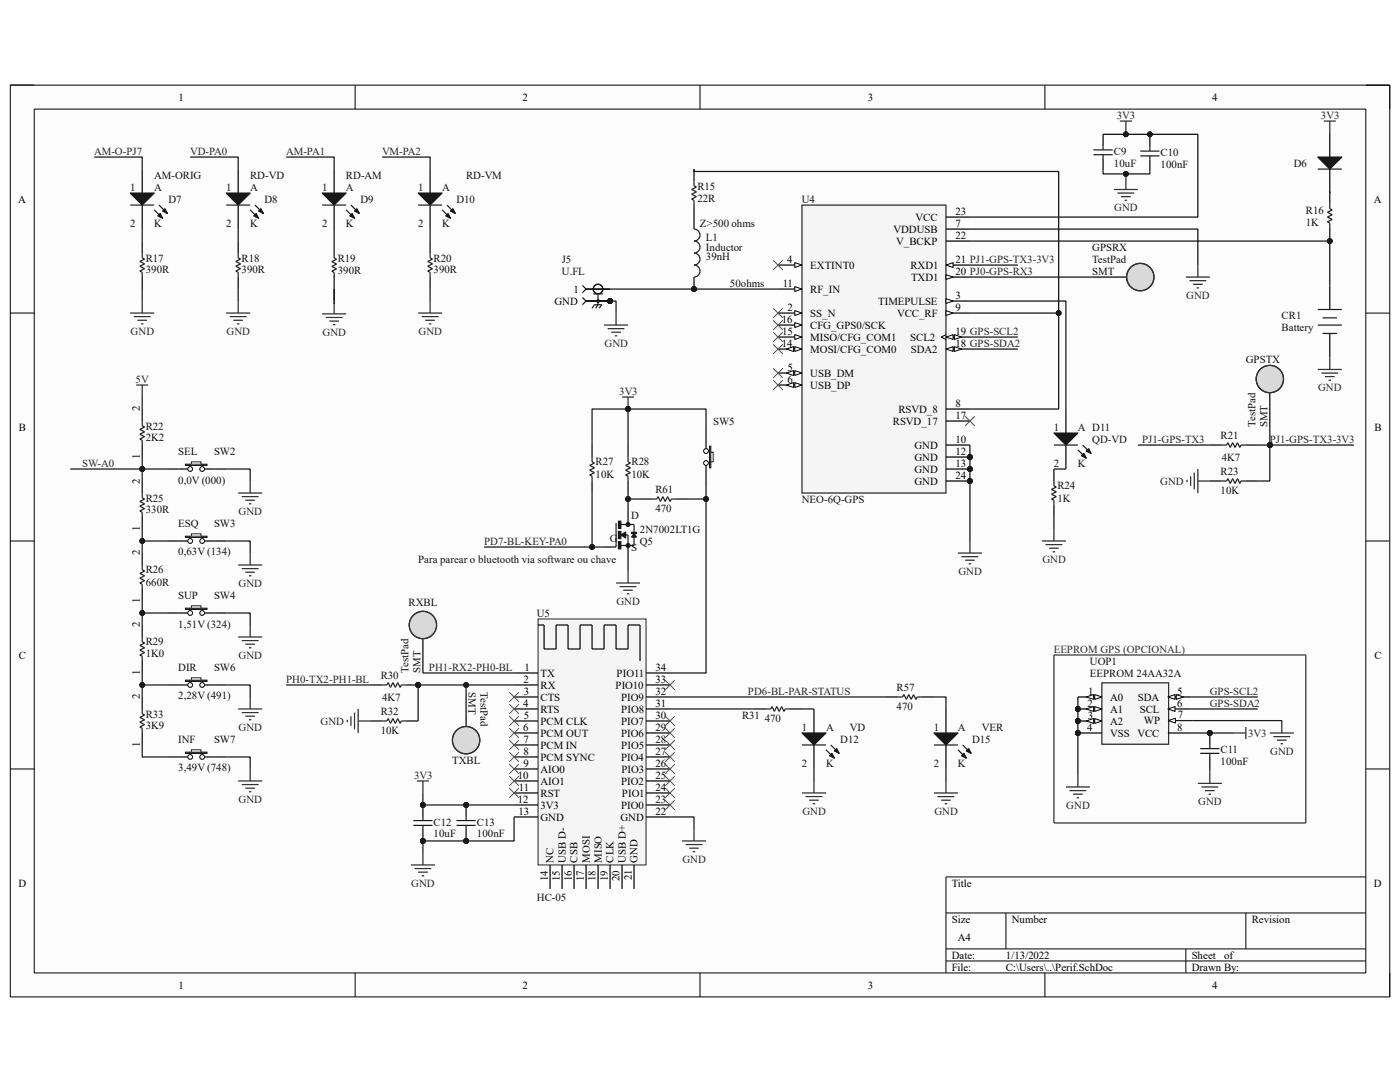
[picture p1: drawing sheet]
<svg xmlns="http://www.w3.org/2000/svg" width="279mm" height="216mm" viewBox="0 0 279 216" stroke-linecap="round" stroke-linejoin="round" font-family="sans-serif">
<defs><g id="words">
<g font-size="2.2">
<text x="35.6" y="20.1">1</text>
<text x="104.3" y="20.1">2</text>
<text x="173.2" y="20.1">3</text>
<text x="241.9" y="20.1">4</text>
<text x="3.6" y="40.5">A</text>
<text x="274.2" y="40.5">A</text>
<text x="178.3" y="46.4">VDDUSB</text>
<text x="182.7" y="44.1">VCC</text>
<text x="190.7" y="42.8">23</text>
<text x="190.7" y="45.3">7</text>
<text x="190.7" y="47.6">22</text>
<text x="157.1" y="52.4">4</text>
<text x="161.7" y="53.6">EXTINT0</text>
<text x="178.9" y="48.9">V_BCKP</text>
<text x="181.7" y="53.6">RXD1</text>
<text x="190.7" y="52.4">21 PJ1-GPS-TX3-3V3</text>
<text x="114.5" y="58.4">1</text>
<text x="156.2" y="57.2">11</text>
<text x="161.7" y="58.4">RF_IN</text>
<text x="181.8" y="56">TXD1</text>
<text x="190.7" y="59.6">3</text>
<text x="190.7" y="54.8">20 PJ0-GPS-RX3</text>
<text x="110.7" y="60.8">GND</text>
<text x="156" y="64.4">16</text>
<text x="157.1" y="62">2</text>
<text x="161.7" y="63.2">SS_N</text>
<text x="161.7" y="65.6">CFG_GPS0/SCK</text>
<text x="175.3" y="60.8">TIMEPULSE</text>
<text x="179" y="63.2">VCC_RF</text>
<text x="190.7" y="62">9</text>
<text x="156" y="69.2">14</text>
<text x="156.1" y="66.8">15</text>
<text x="161.7" y="68">MISO/CFG_COM1</text>
<text x="161.7" y="70.4">MOSI/CFG_COM0</text>
<text x="181.7" y="68">SCL2</text>
<text x="181.8" y="70.4">SDA2</text>
<text x="190.7" y="69.2">18 GPS-SDA2</text>
<text x="190.7" y="66.8">19 GPS-SCL2</text>
<text x="157.1" y="76.4">6</text>
<text x="157.2" y="74">5</text>
<text x="161.7" y="75.2">USB_DM</text>
<text x="161.7" y="77.6">USB_DP</text>
<text x="27.9" y="82.1" transform="rotate(-90 27.9 82.1)">2</text>
<text x="179.3" y="82.3">RSVD_8</text>
<text x="190.7" y="83.6">17</text>
<text x="190.7" y="81.2">8</text>
<text x="3.8" y="85.9">B</text>
<text x="178.2" y="84.8">RSVD_17</text>
<text x="182.5" y="89.5">GND</text>
<text x="190.7" y="88.3">10</text>
<text x="274.3" y="85.9">B</text>
<text x="27.9" y="91.5" transform="rotate(-90 27.9 91.5)">1</text>
<text x="182.5" y="91.9">GND</text>
<text x="182.5" y="94.3">GND</text>
<text x="190.7" y="90.7">12</text>
<text x="190.7" y="93.1">13</text>
<text x="190.7" y="95.5">24</text>
<text x="27.9" y="96.5" transform="rotate(-90 27.9 96.5)">2</text>
<text x="182.5" y="96.7">GND</text>
<text x="27.9" y="105.9" transform="rotate(-90 27.9 105.9)">1</text>
<text x="27.9" y="110.8" transform="rotate(-90 27.9 110.8)">2</text>
<text x="27.9" y="125.2" transform="rotate(-90 27.9 125.2)">2</text>
<text x="27.9" y="120.3" transform="rotate(-90 27.9 120.3)">1</text>
<text x="3.7" y="131.4">C</text>
<text x="274.3" y="131.4">C</text>
<text x="27.9" y="134.6" transform="rotate(-90 27.9 134.6)">1</text>
<text x="104.5" y="136.2">2</text>
<text x="104.6" y="133.8">1</text>
<text x="107.9" y="135">TX</text>
<text x="107.9" y="137.4">RX</text>
<text x="122.9" y="137.4">PIO10</text>
<text x="123.1" y="135">PIO11</text>
<text x="130.8" y="133.8">34</text>
<text x="130.8" y="136.2">33</text>
<text x="27.9" y="139.5" transform="rotate(-90 27.9 139.5)">2</text>
<text x="104.4" y="141">4</text>
<text x="104.5" y="143.4">5</text>
<text x="104.6" y="138.6">3</text>
<text x="107.9" y="139.8">CTS</text>
<text x="107.9" y="142.2">RTS</text>
<text x="124" y="139.8">PIO9</text>
<text x="124" y="142.2">PIO8</text>
<text x="130.8" y="141">31</text>
<text x="130.8" y="138.6">32</text>
<text x="130.8" y="143.4">30</text>
<text x="217" y="141">2</text>
<text x="217.1" y="143.4">3</text>
<text x="217.2" y="138.6">1</text>
<text x="221.6" y="142.2">A1</text>
<text x="221.6" y="139.8">A0</text>
<text x="227.1" y="139.8">SDA</text>
<text x="227.5" y="142.2">SCL</text>
<text x="235" y="141">6</text>
<text x="235" y="138.6">5</text>
<text x="235" y="143.3">7</text>
<text x="27.9" y="149" transform="rotate(-90 27.9 149)">1</text>
<text x="104.4" y="145.8">6</text>
<text x="104.5" y="148.2">7</text>
<text x="107.9" y="144.6">PCM CLK</text>
<text x="107.9" y="147">PCM OUT</text>
<text x="107.9" y="149.4">PCM IN</text>
<text x="124" y="144.6">PIO7</text>
<text x="124" y="147">PIO6</text>
<text x="124" y="149.4">PIO5</text>
<text x="130.8" y="148.2">28</text>
<text x="130.8" y="145.8">29</text>
<text x="217" y="145.8">4</text>
<text x="221.6" y="144.6">A2</text>
<text x="221.6" y="147">VSS VCC</text>
<text x="228.3" y="144.5">WP</text>
<text x="234.9" y="145.8">8</text>
<text x="103.4" y="155.4">10</text>
<text x="104.5" y="150.6">8</text>
<text x="104.5" y="153">9</text>
<text x="107.9" y="151.8">PCM SYNC</text>
<text x="107.9" y="154.2">AIO0</text>
<text x="124" y="151.8">PIO4</text>
<text x="124" y="154.2">PIO3</text>
<text x="130.8" y="150.6">27</text>
<text x="130.8" y="155.4">25</text>
<text x="130.8" y="153">26</text>
<text x="103.4" y="160.1">12</text>
<text x="103.5" y="157.8">11</text>
<text x="107.9" y="156.5">AIO1</text>
<text x="107.9" y="161.4">3V3</text>
<text x="107.9" y="159">RST</text>
<text x="124" y="156.5">PIO2</text>
<text x="124" y="161.4">PIO0</text>
<text x="124.1" y="159">PIO1</text>
<text x="130.8" y="160.1">23</text>
<text x="130.8" y="157.8">24</text>
<text x="103.5" y="162.6">13</text>
<text x="107.9" y="163.7">GND</text>
<text x="123.8" y="163.7">GND</text>
<text x="130.8" y="162.6">22</text>
<text x="110.5" y="172.1" transform="rotate(-90 110.5 172.1)">NC</text>
<text x="112.9" y="172.1" transform="rotate(-90 112.9 172.1)">USB D-</text>
<text x="115.3" y="172.1" transform="rotate(-90 115.3 172.1)">CSB</text>
<text x="117.7" y="172.1" transform="rotate(-90 117.7 172.1)">MOSI</text>
<text x="120.1" y="172.1" transform="rotate(-90 120.1 172.1)">MISO</text>
<text x="122.5" y="172.1" transform="rotate(-90 122.5 172.1)">CLK</text>
<text x="124.9" y="172.1" transform="rotate(-90 124.9 172.1)">USB D+</text>
<text x="127.3" y="172.1" transform="rotate(-90 127.3 172.1)">GND</text>
<text x="3.7" y="176.9">D</text>
<text x="109.3" y="175.9" transform="rotate(-90 109.3 175.9)">14</text>
<text x="111.7" y="175.8" transform="rotate(-90 111.7 175.8)">15</text>
<text x="114.1" y="175.9" transform="rotate(-90 114.1 175.9)">16</text>
<text x="116.5" y="175.9" transform="rotate(-90 116.5 175.9)">17</text>
<text x="118.9" y="175.8" transform="rotate(-90 118.9 175.8)">18</text>
<text x="121.3" y="175.9" transform="rotate(-90 121.3 175.9)">19</text>
<text x="123.7" y="175.9" transform="rotate(-90 123.7 175.9)">20</text>
<text x="126.1" y="175.7" transform="rotate(-90 126.1 175.7)">21</text>
<text x="189.9" y="176.9">Title</text>
<text x="274.2" y="176.9">D</text>
<text x="189.9" y="184.1">Size</text>
<text x="201.9" y="184.1">Number</text>
<text x="249.8" y="184.1">Revision</text>
<text x="189.9" y="191.3">Date:</text>
<text x="191.2" y="187.7">A4</text>
<text x="200.7" y="191.3">1/13/2022</text>
<text x="237.8" y="191.3">Sheet</text>
<text x="244.3" y="191.3">of</text>
<text x="35.6" y="197.3">1</text>
<text x="104.3" y="197.3">2</text>
<text x="173.2" y="197.3">3</text>
<text x="189.9" y="193.7">File:</text>
<text x="200.7" y="193.7">C:\Users\..\Perif.SchDoc</text>
<text x="237.8" y="193.7">Drawn By:</text>
<text x="241.9" y="197.3">4</text>
</g>
<g font-size="2.2" fill="#262626">
<text x="222.9" y="23.7">3V3</text>
<text x="263.6" y="23.7">3V3</text>
<text x="18.8" y="30.9">AM-O-PJ7</text>
<text x="37.9" y="30.9">VD-PA0</text>
<text x="57.1" y="30.9">AM-PA1</text>
<text x="76.2" y="30.9">VM-PA2</text>
<text x="222.4" y="42.1">GND</text>
<text x="236.7" y="59.6">GND</text>
<text x="26.1" y="66.8">GND</text>
<text x="45.2" y="66.8">GND</text>
<text x="64.4" y="66.9">GND</text>
<text x="83.5" y="66.8">GND</text>
<text x="120.6" y="69.2">GND</text>
<text x="27.1" y="76.4">5V</text>
<text x="123.6" y="78.8">3V3</text>
<text x="263.1" y="78.1">GND</text>
<text x="227.9" y="88.3">PJ1-GPS-TX3</text>
<text x="253.4" y="88.3">PJ1-GPS-TX3-3V3</text>
<text x="16.4" y="93.1">SW-A0</text>
<text x="231.6" y="96.7">GND</text>
<text x="47.6" y="102.7">GND</text>
<text x="96.6" y="108.7">PD7-BL-KEY-PA0</text>
<text x="208" y="112.3">GND</text>
<text x="47.6" y="117.1">GND</text>
<text x="191.3" y="114.7">GND</text>
<text x="123" y="120.6">GND</text>
<text x="47.6" y="131.4">GND</text>
<text x="57.1" y="136.2">PH0-TX2-PH1-BL</text>
<text x="85.6" y="133.8">PH1-RX2-PH0-BL</text>
<text x="149.3" y="138.6">PD6-BL-PAR-STATUS</text>
<text x="241.4" y="138.6">GPS-SCL2</text>
<text x="241.4" y="141">GPS-SDA2</text>
<text x="47.6" y="145.8">GND</text>
<text x="64" y="144.6">GND</text>
<text x="249.1" y="147">3V3</text>
<text x="82.6" y="155.4">3V3</text>
<text x="253.5" y="150.6">GND</text>
<text x="47.6" y="160.1">GND</text>
<text x="212.8" y="161.4">GND</text>
<text x="239.1" y="160.7">GND</text>
<text x="160.1" y="162.6">GND</text>
<text x="186.5" y="162.6">GND</text>
<text x="136.2" y="172.1">GND</text>
<text x="82.1" y="176.9">GND</text>
</g>
<g font-size="2.2" fill="#0e0e0e">
<text x="30.8" y="35.7">AM-ORIG</text>
<text x="49.9" y="35.7">RD-VD</text>
<text x="69" y="35.7">RD-AM</text>
<text x="93" y="35.7">RD-VM</text>
<text x="222.3" y="30.9">C9</text>
<text x="222.3" y="33.3">10uF</text>
<text x="231.6" y="31.1">C10</text>
<text x="231.6" y="33.5">100nF</text>
<text x="258.2" y="33.3">D6</text>
<text x="26" y="38.1">1</text>
<text x="30.8" y="38.1">A</text>
<text x="33.6" y="40.5">D7</text>
<text x="45.1" y="38.1">1</text>
<text x="49.9" y="38.1">A</text>
<text x="52.8" y="40.5">D8</text>
<text x="64.3" y="38.1">1</text>
<text x="69" y="38.1">A</text>
<text x="71.9" y="40.5">D9</text>
<text x="83.4" y="38.1">1</text>
<text x="88.2" y="38.1">A</text>
<text x="91.1" y="40.5">D10</text>
<text x="139.2" y="37.8">R15</text>
<text x="139.2" y="40.2">22R</text>
<text x="160" y="40.5">U4</text>
<text x="26" y="45.3">2</text>
<text x="30.8" y="45.3">K</text>
<text x="45.1" y="45.3">2</text>
<text x="49.9" y="45.3">K</text>
<text x="64.3" y="45.3">2</text>
<text x="69" y="45.3">K</text>
<text x="83.4" y="45.3">2</text>
<text x="88.2" y="45.3">K</text>
<text x="139.7" y="45.3">Z&gt;500 ohms</text>
<text x="260.6" y="42.6">R16</text>
<text x="260.6" y="45">1K</text>
<text x="29.1" y="52.2">R17</text>
<text x="48.2" y="52.2">R18</text>
<text x="67.4" y="52.2">R19</text>
<text x="86.5" y="52.2">R20</text>
<text x="112.1" y="52.4">J5</text>
<text x="140.9" y="51.9">39nH</text>
<text x="140.9" y="48.1">L1</text>
<text x="140.9" y="50">Inductor</text>
<text x="218" y="52.4">TestPad</text>
<text x="218" y="50">GPSRX</text>
<text x="29.1" y="54.6">390R</text>
<text x="48.2" y="54.6">390R</text>
<text x="67.4" y="54.6">390R</text>
<text x="86.5" y="54.6">390R</text>
<text x="112.1" y="54.8">U.FL</text>
<text x="145.7" y="57.2">50ohms</text>
<text x="218" y="54.8">SMT</text>
<text x="255.8" y="63.7">CR1</text>
<text x="255.8" y="66.1">Battery</text>
<text x="248.6" y="72.4">GPSTX</text>
<text x="29.1" y="85.7">R22</text>
<text x="29.1" y="88.1">2K2</text>
<text x="142.3" y="84.8">SW5</text>
<text x="210.3" y="85.9">1</text>
<text x="215.1" y="85.9">A D11</text>
<text x="218" y="88.3">QD-VD</text>
<text x="243.6" y="87.6">R21</text>
<text x="250.6" y="85.2" transform="rotate(-90 250.6 85.2)">TestPad</text>
<text x="252.9" y="85.2" transform="rotate(-90 252.9 85.2)">SMT</text>
<text x="35.6" y="90.7">SEL</text>
<text x="42.7" y="90.7">SW2</text>
<text x="118.9" y="92.9">R27</text>
<text x="118.9" y="95.3">10K</text>
<text x="126" y="92.9">R28</text>
<text x="126" y="95.3">10K</text>
<text x="210.3" y="93.1">2</text>
<text x="215.1" y="93.1">K</text>
<text x="243.6" y="94.8">R23</text>
<text x="243.8" y="91.9">4K7</text>
<text x="29.1" y="100.1">R25</text>
<text x="35.6" y="96.5">0,0V (000)</text>
<text x="130.8" y="98.4">R61</text>
<text x="160" y="100.3">NEO-6Q-GPS</text>
<text x="211" y="97.7">R24</text>
<text x="211" y="100.1">1K</text>
<text x="243.6" y="98.6">10K</text>
<text x="29.1" y="102.4">330R</text>
<text x="35.6" y="105.1">ESQ</text>
<text x="42.7" y="105.1">SW3</text>
<text x="125.9" y="103.6">D</text>
<text x="127.7" y="106.3">2N7002LT1G</text>
<text x="130.8" y="102.2">470</text>
<text x="35.6" y="110.8">0,63V (134)</text>
<text x="83.4" y="112.3">Para parear o bluetooth via software ou chave</text>
<text x="121.7" y="108.1">G</text>
<text x="125.9" y="109.9">S</text>
<text x="127.7" y="108.7">Q5</text>
<text x="29.1" y="114.4">R26</text>
<text x="29.1" y="116.8">660R</text>
<text x="35.6" y="119.5">SUP</text>
<text x="42.7" y="119.5">SW4</text>
<text x="35.6" y="125.2">1,51V (324)</text>
<text x="81.5" y="120.9">RXBL</text>
<text x="107.1" y="123.1">U5</text>
<text x="29.1" y="128.8">R29</text>
<text x="29.1" y="131.2">1K0</text>
<text x="35.6" y="133.8">DIR</text>
<text x="42.7" y="133.8">SW6</text>
<text x="76" y="135.5">R30</text>
<text x="81.5" y="134.3" transform="rotate(-90 81.5 134.3)">TestPad</text>
<text x="83.9" y="134.3" transform="rotate(-90 83.9 134.3)">SMT</text>
<text x="178.9" y="137.9">R57</text>
<text x="217.5" y="135">EEPROM 24AA32A</text>
<text x="217.5" y="132.6">UOP1</text>
<text x="29.1" y="143.2">R33</text>
<text x="35.6" y="139.6">2,28V (491)</text>
<text x="76" y="142.7">R32</text>
<text x="76.2" y="139.8">4K7</text>
<text x="93.5" y="138.1" transform="rotate(90 93.5 138.1)">SMT</text>
<text x="95.9" y="138.1" transform="rotate(90 95.9 138.1)">TestPad</text>
<text x="148.1" y="143.4">R31</text>
<text x="178.9" y="141.7">470</text>
<text x="29.1" y="145.5">3K9</text>
<text x="35.6" y="148.2">INF</text>
<text x="42.7" y="148.2">SW7</text>
<text x="76" y="146.5">10K</text>
<text x="152.6" y="144.1">470</text>
<text x="160" y="145.8">1</text>
<text x="164.8" y="145.8">A</text>
<text x="167.7" y="148.2">D12</text>
<text x="169.6" y="145.8">VD</text>
<text x="186.4" y="145.8">1</text>
<text x="191.2" y="145.8">A</text>
<text x="194" y="148.2">D15</text>
<text x="196" y="145.8">VER</text>
<text x="35.6" y="153.9">3,49V (748)</text>
<text x="90.3" y="152.4">TXBL</text>
<text x="160" y="153">2</text>
<text x="164.8" y="153">K</text>
<text x="186.4" y="153">2</text>
<text x="191.2" y="153">K</text>
<text x="243.6" y="150.3">C11</text>
<text x="243.6" y="152.7">100nF</text>
<text x="86.5" y="164.7">C12</text>
<text x="86.5" y="167.1">10uF</text>
<text x="95.2" y="164.7">C13</text>
<text x="95.2" y="167.1">100nF</text>
<text x="107.1" y="179.8">HC-05</text>
</g>
<text font-size="2.2" fill="#2e2e2e" x="210.3" y="130.2">EEPROM GPS (OPCIONAL)</text>
</g></defs>
<path d="M2.1 17h275.3v181.9h-275.3z" fill-rule="evenodd" fill="#fcfcfc"/>
<path d="M2.1 17h275.3v181.9h-275.3z" fill="none" stroke="#000" stroke-width=".2"/>
<path d="M7.1 21.8h265.7v172.3h-265.7z" fill-rule="evenodd" fill="#fcfcfc"/>
<g fill="none" stroke="#000" stroke-width=".2">
<path d="M2 17h4.8M70.9 17v4.8M139.7 17v4.8M208.5 17v4.8M272.6 17h4.8v4.8M6.8 21.8h265.8v172.3h-265.8zM2 62.5h4.8M272.6 62.5h4.8M2 107.9h4.8M272.6 107.9h4.8M2 153.4h4.8M272.6 153.4h4.8"/>
<path d="M272.6 175h-83.8v19.1M70.9 194.1v4.8M139.7 194.1v4.8M188.8 182.2h83.8M188.8 189.3h83.8M188.8 191.7h83.8M200.8 182.2v7.1M208.5 194.1v4.8M236.7 189.3v4.8M248.6 182.2v7.1M277.4 194.1v4.8"/>
</g>
<path d="M28.4 48.1v2.4M28.4 55.3v2.4M47.5 48.1v2.4M47.5 55.3v2.4M66.7 57.7v2.4M85.8 48.1v2.4M85.8 55.3v2.4" fill="none" stroke="#000" stroke-width=".24"/>
<path d="M28.4 50.5v1l.5 .2-1 .5 1 .4-1 .5 1 .5-1 .5 .5 .2v1M47.5 50.5v1l.5 .2-.9 .5 .9 .4-.9 .5 .9 .5-.9 .5 .4 .2v1M66.7 51.5l.5 .2-1 .5 1 .5-1 .5 1 .4-1 .5 .5 .3v.9M85.8 50.5v1l.5 .2-.9 .5 .9 .4-.9 .5 .9 .5-.9 .5 .4 .2v1" fill="none" stroke="#1c1c1c" stroke-width=".24"/>
<g fill="none" stroke="#262626" stroke-width=".24">
<path d="M26 62.5h4.8M26.7 63.2h3.4M27.4 63.9h1.9M28.1 64.6h.5M28.4 60.1v2.4M45.1 62.5h4.8M45.9 63.2h3.3M46.6 63.9h1.9M47.3 64.6h.5M47.5 60.1v2.4M64.3 62.6h4.8M65 63.4h3.4"/>
<path d="M65.7 64.1h1.9M66.4 64.8h.5M66.7 60.2v2.4M83.4 62.5h4.8M84.2 63.2h3.3M84.9 63.9h1.9M85.6 64.6h.5M85.8 60.1v2.4"/>
</g>
<circle cx="38" cy="93.6" r=".48" fill="#fefefe"/>
<g fill="none" stroke="#000" stroke-width=".2">
<path d="M37 92.6h4.3v.3h-4.3z"/>
<circle cx="38" cy="93.6" r=".48"/>
</g>
<path d="M37 92.7h4.3" fill="none" stroke="#fefefe" stroke-width=".24"/>
<circle cx="40.3" cy="93.6" r=".48" fill="#fefefe"/>
<circle cx="40.3" cy="93.6" r=".48" fill="none" stroke="#000" stroke-width=".2"/>
<path d="M38.2 92.2h1.9v.4h-1.9z" fill-rule="evenodd" fill="#fefefe"/>
<path d="M38.2 92.2h1.9v.4h-1.9z" fill="none" stroke="#262626" stroke-width=".2"/>
<path d="M28.4 81.6v2.4M28.4 88.8v2.4M28.4 96v2.4M33.2 93.6h4.3M40.8 93.6h4.3M28.4 103.2v2.4M28.4 110.3v2.4M28.4 117.5v2.4M28.4 124.7v2.4M28.4 131.9v2.4M28.4 139.1v2.4M28.4 146.3v2.3" fill="none" stroke="#000" stroke-width=".24"/>
<path d="M28.4 84v1l.5 .2-1 .5 1 .5-1 .4 1 .5-1 .5 .5 .2v1M28.4 98.4v.9l.5 .3-1 .5 1 .4-1 .5 1 .5-1 .5 .5 .2v1M28.4 112.7v1l.5 .2-1 .5 1 .5-1 .5 1 .5-1 .4 .5 .3v.9M28.4 127.1v1l.5 .2-1 .5 1 .5-1 .4 1 .5-1 .5 .5 .2v1M28.4 141.5v.9l.5 .3-1 .4 1 .5-1 .5 1 .5-1 .5 .5 .2v1" fill="none" stroke="#1c1c1c" stroke-width=".24"/>
<circle cx="38" cy="108" r=".48" fill="#fefefe"/>
<g fill="none" stroke="#000" stroke-width=".2">
<path d="M37 107h4.3v.2h-4.3z"/>
<circle cx="38" cy="108" r=".48"/>
</g>
<path d="M37 107.1h4.3" fill="none" stroke="#fefefe" stroke-width=".24"/>
<circle cx="40.4" cy="108" r=".48" fill="#fefefe"/>
<circle cx="40.4" cy="108" r=".48" fill="none" stroke="#000" stroke-width=".2"/>
<path d="M38.2 106.5h1.9v.5h-1.9z" fill-rule="evenodd" fill="#fefefe"/>
<path d="M38.2 106.5h1.9v.5h-1.9z" fill="none" stroke="#262626" stroke-width=".2"/>
<path d="M33.2 107.9h4.3M40.8 107.9h4.3" fill="none" stroke="#000" stroke-width=".24"/>
<circle cx="38" cy="122.3" r=".48" fill="#fefefe"/>
<g fill="none" stroke="#000" stroke-width=".2">
<path d="M37 121.4h4.3v.2h-4.3z"/>
<circle cx="38" cy="122.3" r=".48"/>
</g>
<path d="M37 121.5h4.3" fill="none" stroke="#fefefe" stroke-width=".24"/>
<circle cx="40.4" cy="122.3" r=".48" fill="#fefefe"/>
<circle cx="40.4" cy="122.3" r=".48" fill="none" stroke="#000" stroke-width=".2"/>
<path d="M38.2 120.9h1.9v.5h-1.9z" fill-rule="evenodd" fill="#fefefe"/>
<path d="M38.2 120.9h1.9v.5h-1.9z" fill="none" stroke="#262626" stroke-width=".2"/>
<path d="M33.2 122.3h4.3M40.8 122.3h4.3" fill="none" stroke="#000" stroke-width=".24"/>
<circle cx="38" cy="136.7" r=".48" fill="#fefefe"/>
<g fill="none" stroke="#000" stroke-width=".2">
<path d="M37 135.7h4.3v.3h-4.3z"/>
<circle cx="38" cy="136.7" r=".48"/>
</g>
<path d="M37 135.8h4.3" fill="none" stroke="#fefefe" stroke-width=".24"/>
<circle cx="40.4" cy="136.7" r=".48" fill="#fefefe"/>
<circle cx="40.4" cy="136.7" r=".48" fill="none" stroke="#000" stroke-width=".2"/>
<path d="M38.2 135.2h1.9v.5h-1.9z" fill-rule="evenodd" fill="#fefefe"/>
<path d="M38.2 135.2h1.9v.5h-1.9z" fill="none" stroke="#262626" stroke-width=".2"/>
<path d="M33.2 136.7h4.3M40.8 136.7h4.3" fill="none" stroke="#000" stroke-width=".24"/>
<circle cx="38" cy="151" r=".48" fill="#fefefe"/>
<g fill="none" stroke="#000" stroke-width=".2">
<path d="M37 150.1h4.3v.2h-4.3z"/>
<circle cx="38" cy="151" r=".48"/>
</g>
<path d="M37 150.2h4.3" fill="none" stroke="#fefefe" stroke-width=".24"/>
<circle cx="40.4" cy="151" r=".48" fill="#fefefe"/>
<circle cx="40.4" cy="151" r=".48" fill="none" stroke="#000" stroke-width=".2"/>
<path d="M38.2 149.6h1.9v.5h-1.9z" fill-rule="evenodd" fill="#fefefe"/>
<path d="M38.2 149.6h1.9v.5h-1.9z" fill="none" stroke="#262626" stroke-width=".2"/>
<path d="M28.4 33.7v4.8M28.4 40.9v4.8M33.2 151h4.3M40.8 151h4.3" fill="none" stroke="#000" stroke-width=".24"/>
<g fill="none" stroke="#262626" stroke-width=".24">
<path d="M27.2 76.8h2.4M28.4 76.8v2.4M47.5 98.4h4.8M48.2 99.1h3.4M49 99.8h1.9M49.9 96v2.4M47.5 112.7h4.8M48.2 113.5h3.4M49 114.2h1.9M49.7 100.5h.5M49.7 114.9h.5M49.9 110.3v2.4"/>
<path d="M47.5 127.1h4.8M48.2 127.8h3.4M49 128.5h1.9M49.7 129.3h.5M49.9 124.7v2.4M49.9 139.1v2.4M47.5 141.5h4.8M47.5 155.8h4.8M48.2 142.2h3.4M48.2 156.5h3.4M49 142.9h1.9M49 157.3h1.9"/>
<path d="M49.7 143.6h.5M49.7 158h.5M49.9 153.4v2.4"/>
</g>
<path d="M26 38.5h4.8l-2.4 2.4z" fill="#1c1c1c"/>
<path d="M26 38.5h4.8l-2.4 2.4zM30.8 41.9l1.6 1.7M31.7 40.9l1.7 1.7" fill="none" stroke="#1c1c1c" stroke-width=".24"/>
<path d="M31.5 43.1l.5-.5 .4 1z" fill="#1c1c1c"/>
<path d="M31.5 43.1l.5-.5 .4 1z" fill="none" stroke="#1c1c1c" stroke-width=".24"/>
<path d="M32.5 42.1l.4-.5 .5 1z" fill="#1c1c1c"/>
<path d="M26 40.9h4.8M32.4 42.1l.5-.5 .5 1z" fill="none" stroke="#1c1c1c" stroke-width=".24"/>
<path d="M66.7 33.7v4.8M66.7 40.9v4.9" fill="none" stroke="#000" stroke-width=".24"/>
<path d="M64.3 38.5h4.8l-2.4 2.4z" fill="#1c1c1c"/>
<path d="M64.3 38.5h4.8l-2.4 2.4zM69.1 41.9l1.7 1.7M70 40.9l1.7 1.7" fill="none" stroke="#1c1c1c" stroke-width=".24"/>
<path d="M69.8 43.1l.5-.5 .5 1z" fill="#1c1c1c"/>
<path d="M69.8 43.1l.5-.5 .5 1z" fill="none" stroke="#1c1c1c" stroke-width=".24"/>
<path d="M70.8 42.1l.4-.5 .5 1z" fill="#1c1c1c"/>
<path d="M64.3 40.9h4.8M70.8 42.1l.4-.5 .5 1z" fill="none" stroke="#1c1c1c" stroke-width=".24"/>
<path d="M85.8 33.7v4.8M85.8 40.9v4.8" fill="none" stroke="#000" stroke-width=".24"/>
<path d="M83.4 38.5h4.8l-2.4 2.4z" fill="#1c1c1c"/>
<path d="M83.4 38.5h4.8l-2.4 2.4zM88.2 41.9l1.7 1.7M89.2 40.9l1.7 1.7" fill="none" stroke="#1c1c1c" stroke-width=".24"/>
<path d="M88.9 43.1l.5-.5 .5 1z" fill="#1c1c1c"/>
<path d="M88.9 43.1l.5-.5 .5 1z" fill="none" stroke="#1c1c1c" stroke-width=".24"/>
<path d="M89.9 42.1l.5-.5 .5 1z" fill="#1c1c1c"/>
<path d="M83.4 40.9h4.8M89.9 42.1l.5-.5 .5 1z" fill="none" stroke="#1c1c1c" stroke-width=".24"/>
<path d="M47.5 33.7v4.8M47.5 40.9v4.8" fill="none" stroke="#000" stroke-width=".24"/>
<path d="M45.1 38.5h4.8l-2.4 2.4z" fill="#1c1c1c"/>
<path d="M45.1 38.5h4.8l-2.4 2.4zM49.9 41.9l1.7 1.7M50.9 40.9l1.7 1.7" fill="none" stroke="#1c1c1c" stroke-width=".24"/>
<path d="M50.6 43.1l.5-.5 .5 1z" fill="#1c1c1c"/>
<path d="M50.6 43.1l.5-.5 .5 1z" fill="none" stroke="#1c1c1c" stroke-width=".24"/>
<path d="M51.6 42.1l.5-.5 .5 1z" fill="#1c1c1c"/>
<path d="M45.1 40.9h4.8M51.6 42.1l.5-.5 .5 1z" fill="none" stroke="#1c1c1c" stroke-width=".24"/>
<path d="M107.4 123.5h21.5v49.1h-21.5z" fill-rule="evenodd" fill="#f5f5f5"/>
<path d="M107.4 123.5h21.5v49.1h-21.5z" fill="none" stroke="#262626" stroke-width=".2"/>
<g fill="none" stroke="#000" stroke-width=".24">
<path d="M125.3 88.8v2.4M125.3 96v2.4M102.6 134.3h4.8M102.6 136.7h4.8M102.6 139.1h4.8M107.4 124.7h1.2v4.8h2.4v-4.8h2.4v4.8h2.4v-4.8h2.4v4.8h2.3v-4.8h2.4v4.8h2.4v-4.8h2.4v7.2M128.9 134.3h4.8M128.9 136.7h4.8M128.9 139.1h4.8M102.6 143.9h4.8M102.6 146.3h4.8M102.6 141.5h4.8"/>
<path d="M102.6 148.6h4.8M102.6 151h4.8M102.6 155.8h4.8M102.6 158.2h4.8M102.6 153.4h4.8M128.9 143.9h4.8M128.9 146.3h4.8M128.9 141.5h4.8M128.9 148.6h4.8M128.9 151h4.8M128.9 155.8h4.8M128.9 158.2h4.8"/>
<path d="M128.9 153.4h4.8M150.5 141.5h2.4M157.7 141.5h2.4M162.4 141.5v4.8M162.4 148.6v4.8M102.6 160.6h4.8M102.6 163h4.8M109.8 172.6v4.8M112.2 172.6v4.8M114.6 172.6v4.8M117 172.6v4.8M119.4 172.6v4.8"/>
<path d="M121.8 172.6v4.8M124.1 172.6v4.8M126.5 172.6v4.8M128.9 160.6h4.8M128.9 163h4.8"/>
</g>
<g fill="none" stroke="#262626" stroke-width=".24">
<path d="M122.9 116.3h4.8M123.7 117.1h3.3M124.4 117.8h1.9M125.1 118.5h.5M125.3 113.9v2.4M83.2 155.8h2.4M84.4 155.8v2.4M82 172.6h4.8M82.7 173.3h3.4M83.4 174h2M84.2 174.8h.4M84.4 170.2v2.4"/>
<path d="M136.1 167.8h4.8M136.8 168.5h3.4M137.5 169.2h2M138.3 170h.4M138.5 165.4v2.4"/>
</g>
<path d="M125.3 91.2v1l.5 .2-.9 .5 .9 .5-.9 .4 .9 .5-.9 .5 .4 .2v1M152.9 141.5h.9l.3-.5 .4 .9M157.7 141.5h-1l-.2 .4-.5-.9-.5 .9-.5-.9-.5 .9" fill="none" stroke="#1c1c1c" stroke-width=".24"/>
<path d="M160.1 146.3h4.7l-2.4 2.3z" fill="#1c1c1c"/>
<path d="M160.1 146.3h4.7l-2.4 2.3zM164.8 149.6l1.7 1.7M165.8 148.6l1.7 1.7" fill="none" stroke="#1c1c1c" stroke-width=".24"/>
<path d="M166 150.3l.5 1-.9-.5z" fill="#1c1c1c"/>
<path d="M166 150.3l.5 1-.9-.5z" fill="none" stroke="#1c1c1c" stroke-width=".24"/>
<path d="M166.5 149.8l.5-.4 .5 .9z" fill="#1c1c1c"/>
<path d="M160.1 148.6h4.7M166.5 149.8l.5-.4 .5 .9z" fill="none" stroke="#1c1c1c" stroke-width=".24"/>
<path d="M160.1 158.2h4.7M160.8 158.9h3.3M161.5 159.7h1.9M162.4 155.8v2.4M162.2 160.4h.5" fill="none" stroke="#262626" stroke-width=".24"/>
<circle cx="193.6" cy="91.2" r=".48" fill="#0e0e0e"/>
<circle cx="193.6" cy="91.2" r=".48" fill="none" stroke="#0e0e0e" stroke-width=".2"/>
<circle cx="193.6" cy="93.6" r=".48" fill="#0e0e0e"/>
<circle cx="193.6" cy="93.6" r=".48" fill="none" stroke="#0e0e0e" stroke-width=".2"/>
<circle cx="193.6" cy="96" r=".48" fill="#0e0e0e"/>
<circle cx="193.6" cy="96" r=".48" fill="none" stroke="#0e0e0e" stroke-width=".2"/>
<path d="M160.1 40.9h28.7v57.5h-28.7z" fill-rule="evenodd" fill="#f5f5f5"/>
<path d="M160.1 40.9h28.7v57.5h-28.7z" fill="none" stroke="#262626" stroke-width=".24"/>
<path d="M155.3 52.9h4.8" fill="none" stroke="#000" stroke-width=".24"/>
<path d="M158.6 52.4l1.5 .5-1.5 .5z" fill="#fbfbfb"/>
<path d="M158.6 52.4l1.5 .5-1.5 .5z" fill="none" stroke="#000" stroke-width=".2"/>
<path d="M155.3 57.7h4.8" fill="none" stroke="#000" stroke-width=".24"/>
<path d="M158.6 57.2l1.5 .5-1.5 .5z" fill="#fbfbfb"/>
<path d="M158.6 57.2l1.5 .5-1.5 .5z" fill="none" stroke="#000" stroke-width=".2"/>
<path d="M155.3 62.5h4.8" fill="none" stroke="#000" stroke-width=".24"/>
<path d="M158.6 62l1.5 .5-1.5 .4z" fill="#fbfbfb"/>
<path d="M158.6 62l1.5 .5-1.5 .4z" fill="none" stroke="#000" stroke-width=".2"/>
<path d="M155.3 64.9h4.8" fill="none" stroke="#000" stroke-width=".24"/>
<path d="M158.6 64.4l1.5 .5-1.5 .4z" fill="#fbfbfb"/>
<path d="M158.6 64.4l1.5 .5-1.5 .4z" fill="none" stroke="#000" stroke-width=".2"/>
<path d="M155.3 67.3h4.8" fill="none" stroke="#000" stroke-width=".24"/>
<path d="M158.6 66.8l1.5 .5-1.5 .4z" fill="#fbfbfb"/>
<path d="M158.6 66.8l1.5 .5-1.5 .4z" fill="none" stroke="#000" stroke-width=".2"/>
<path d="M155.3 69.6h4.8" fill="none" stroke="#000" stroke-width=".24"/>
<path d="M158.6 69.2l1.5 .4-1.5 .5z" fill="#fbfbfb"/>
<path d="M158.6 69.2l1.5 .4-1.5 .5z" fill="none" stroke="#000" stroke-width=".2"/>
<path d="M156.9 69.6l1.5-.4v.9z" fill="#fbfbfb"/>
<path d="M156.9 69.6l1.5-.4v.9z" fill="none" stroke="#000" stroke-width=".2"/>
<path d="M155.3 74.4h4.8" fill="none" stroke="#000" stroke-width=".24"/>
<path d="M158.6 74l1.5 .4-1.5 .5z" fill="#fbfbfb"/>
<path d="M158.6 74l1.5 .4-1.5 .5z" fill="none" stroke="#000" stroke-width=".2"/>
<path d="M156.9 74.4l1.5-.4v.9z" fill="#fbfbfb"/>
<path d="M156.9 74.4l1.5-.4v.9z" fill="none" stroke="#000" stroke-width=".2"/>
<path d="M155.3 76.8h4.8" fill="none" stroke="#000" stroke-width=".24"/>
<path d="M158.6 76.4l1.5 .4-1.5 .5z" fill="#fbfbfb"/>
<path d="M158.6 76.4l1.5 .4-1.5 .5z" fill="none" stroke="#000" stroke-width=".2"/>
<path d="M156.9 76.8l1.5-.4v.9z" fill="#fbfbfb"/>
<path d="M156.9 76.8l1.5-.4v.9z" fill="none" stroke="#000" stroke-width=".2"/>
<path d="M188.8 43.3h4.8M188.8 45.7h4.8M188.8 48.1h4.8M188.8 52.9h4.8" fill="none" stroke="#000" stroke-width=".24"/>
<path d="M188.8 52.9l1.4-.5v1z" fill="#fbfbfb"/>
<path d="M188.8 52.9l1.4-.5v1z" fill="none" stroke="#000" stroke-width=".2"/>
<path d="M188.8 55.3h4.8" fill="none" stroke="#000" stroke-width=".24"/>
<path d="M188.8 54.8l1.4 .5-1.4 .5z" fill="#fbfbfb"/>
<path d="M188.8 54.8l1.4 .5-1.4 .5z" fill="none" stroke="#000" stroke-width=".2"/>
<path d="M188.8 60.1h4.8" fill="none" stroke="#000" stroke-width=".24"/>
<path d="M188.8 59.6l1.4 .5-1.4 .5z" fill="#fbfbfb"/>
<path d="M188.8 59.6l1.4 .5-1.4 .5z" fill="none" stroke="#000" stroke-width=".2"/>
<path d="M188.8 62.5h4.8" fill="none" stroke="#000" stroke-width=".24"/>
<path d="M188.8 62l1.4 .5-1.4 .4z" fill="#fbfbfb"/>
<path d="M188.8 62l1.4 .5-1.4 .4z" fill="none" stroke="#000" stroke-width=".2"/>
<path d="M188.8 67.3h4.8" fill="none" stroke="#000" stroke-width=".24"/>
<path d="M188.8 67.3l1.4-.5v.9z" fill="#fbfbfb"/>
<path d="M188.8 67.3l1.4-.5v.9z" fill="none" stroke="#000" stroke-width=".2"/>
<path d="M190.5 66.8l1.4 .5-1.4 .4z" fill="#fbfbfb"/>
<path d="M188.8 66.8l-1 .5 1 .4M190.5 66.8l1.4 .5-1.4 .4z" fill="none" stroke="#000" stroke-width=".2"/>
<path d="M188.8 69.6h4.8" fill="none" stroke="#000" stroke-width=".24"/>
<path d="M188.8 69.6l1.4-.4v.9z" fill="#fbfbfb"/>
<path d="M188.8 69.6l1.4-.4v.9z" fill="none" stroke="#000" stroke-width=".2"/>
<path d="M190.5 69.2l1.4 .4-1.4 .5z" fill="#fbfbfb"/>
<path d="M190.5 69.2l1.4 .4-1.4 .5z" fill="none" stroke="#000" stroke-width=".2"/>
<path d="M188.8 81.6h4.8M188.8 84h4.8M188.8 88.8h4.8M188.8 91.2h4.8" fill="none" stroke="#000" stroke-width=".24"/>
<circle cx="193.6" cy="91.2" r=".48" fill="#0e0e0e"/>
<circle cx="193.6" cy="91.2" r=".48" fill="none" stroke="#0e0e0e" stroke-width=".2"/>
<path d="M188.8 93.6h4.8" fill="none" stroke="#000" stroke-width=".24"/>
<circle cx="193.6" cy="93.6" r=".48" fill="#0e0e0e"/>
<circle cx="193.6" cy="93.6" r=".48" fill="none" stroke="#0e0e0e" stroke-width=".2"/>
<path d="M188.8 96h4.8" fill="none" stroke="#000" stroke-width=".24"/>
<circle cx="193.6" cy="96" r=".48" fill="#0e0e0e"/>
<circle cx="193.6" cy="96" r=".48" fill="none" stroke="#0e0e0e" stroke-width=".2"/>
<path d="M265.4 26.6v4.7M265.4 33.7v4.8M265.4 57v4.8M265.4 66.5v4.8" fill="none" stroke="#000" stroke-width=".24"/>
<path d="M263 64.9h4.8M263 61.8h4.8M264 63.4h2.8M264 66.5h2.8" fill="none" stroke="#1c1c1c" stroke-width=".24"/>
<path d="M263 73.7h4.8M263.7 74.4h3.4M264.4 75.2h2M265.2 75.9h.4M265.4 71.3v2.4" fill="none" stroke="#262626" stroke-width=".24"/>
<path d="M263 31.3h4.8l-2.4 2.4z" fill="#1c1c1c"/>
<path d="M263 31.3h4.8l-2.4 2.4zM263 33.7h4.8M265.4 40.7v.9l.5 .3-1 .5 1 .4-1 .5 1 .5-1 .5 .5 .2v1" fill="none" stroke="#1c1c1c" stroke-width=".24"/>
<path d="M264.2 24.2h2.4M265.4 24.2v2.4M191.2 110.4h4.8M191.9 111.1h3.3M192.6 111.8h1.9M193.3 112.5h.5M193.6 107.9v2.5" fill="none" stroke="#262626" stroke-width=".24"/>
<path d="M265.4 38.3v2.4M265.4 45.5v2.4M212.7 81.6v4.8M212.7 88.8v4.8" fill="none" stroke="#000" stroke-width=".24"/>
<path d="M210.3 86.4h4.8l-2.4 2.4z" fill="#1c1c1c"/>
<path d="M210.3 86.4h4.8l-2.4 2.4zM215.1 89.8l1.7 1.6M216.1 88.8l1.7 1.7" fill="none" stroke="#1c1c1c" stroke-width=".24"/>
<path d="M216.3 90.5l.5 .9-1-.4z" fill="#1c1c1c"/>
<path d="M215.8 91l.5-.5 .5 .9z" fill="none" stroke="#1c1c1c" stroke-width=".24"/>
<path d="M216.8 90l.5-.5 .5 1z" fill="#1c1c1c"/>
<path d="M210.3 96v.9l.5 .3-1 .5 1 .4-1 .5 1 .5-1 .5 .5 .2v1M210.3 88.8h4.8M216.8 90l.5-.5 .5 1z" fill="none" stroke="#1c1c1c" stroke-width=".24"/>
<path d="M210.3 93.6v2.4M210.3 100.8v2.4" fill="none" stroke="#000" stroke-width=".24"/>
<path d="M207.9 107.9h4.8M208.7 108.7h3.3M209.4 109.4h1.9M210.1 110.1h.5M210.3 105.6v2.4" fill="none" stroke="#262626" stroke-width=".24"/>
<circle cx="138.5" cy="57.7" r=".48" fill="#0e0e0e"/>
<circle cx="138.5" cy="57.7" r=".48" fill="none" stroke="#0e0e0e" stroke-width=".2"/>
<path d="M138.5 43.3v2.4M138.5 55.3v2.4" fill="none" stroke="#000" stroke-width=".24"/>
<circle cx="138.5" cy="57.7" r=".48" fill="#0e0e0e"/>
<circle cx="138.5" cy="57.7" r=".48" fill="none" stroke="#0e0e0e" stroke-width=".2"/>
<path d="M138.5 36.1v1l.5 .2-1 .5 1 .5-1 .5 1 .4-1 .5 .5 .3v.9M218.2 29.9h3.9M218.2 30.9h3.9M220.1 29.2v.7M220.1 30.9v.7M227.6 31.1h3.8M227.6 30.2h3.8M229.5 29.4v.8M229.5 31.1v.7M138.5 45.7a1.2 1.2 0 0 1 1.2 1.2 1.2 1.2 0 0 1-1.2 1.2 1.2 1.2 0 0 1 1.2 1.2 1.2 1.2 0 0 1-1.2 1.2 1.2 1.2 0 0 1 1.2 1.2 1.2 1.2 0 0 1-1.2 1.2 1.2 1.2 0 0 1 1.2 1.2 1.2 1.2 0 0 1-1.2 1.2" fill="none" stroke="#1c1c1c" stroke-width=".24"/>
<path d="M138.5 33.7v2.4M220.1 26.8v2.4M220.1 31.6v2.4M229.5 27v2.4M229.5 31.8v2.4M138.5 40.9v2.4" fill="none" stroke="#000" stroke-width=".24"/>
<path d="M222.3 37.8h4.8M223 38.5h3.4M223.7 39.2h1.9M224.5 40h.4M224.7 35.4v2.4M236.7 55.3h4.7M237.4 56h3.3M238.1 56.7h1.9M238.8 57.4h.5M239.1 52.9v2.4" fill="none" stroke="#262626" stroke-width=".24"/>
<circle cx="84.4" cy="160.6" r=".48" fill="#0e0e0e"/>
<circle cx="84.4" cy="160.6" r=".48" fill="none" stroke="#0e0e0e" stroke-width=".2"/>
<circle cx="84.4" cy="167.8" r=".48" fill="#0e0e0e"/>
<circle cx="84.4" cy="167.8" r=".48" fill="none" stroke="#0e0e0e" stroke-width=".2"/>
<path d="M84.4 160.6v2.4" fill="none" stroke="#000" stroke-width=".24"/>
<circle cx="84.4" cy="160.6" r=".48" fill="#0e0e0e"/>
<circle cx="84.4" cy="160.6" r=".48" fill="none" stroke="#0e0e0e" stroke-width=".2"/>
<path d="M84.4 165.4v2.4" fill="none" stroke="#000" stroke-width=".24"/>
<circle cx="84.4" cy="167.8" r=".48" fill="#0e0e0e"/>
<circle cx="84.4" cy="167.8" r=".48" fill="none" stroke="#0e0e0e" stroke-width=".2"/>
<path d="M82.5 164.7h3.8M82.5 163.7h3.8M84.4 163v.7M84.4 164.7v.7" fill="none" stroke="#1c1c1c" stroke-width=".24"/>
<circle cx="93" cy="160.6" r=".48" fill="#0e0e0e"/>
<circle cx="93" cy="160.6" r=".48" fill="none" stroke="#0e0e0e" stroke-width=".2"/>
<circle cx="93" cy="167.8" r=".48" fill="#0e0e0e"/>
<circle cx="93" cy="167.8" r=".48" fill="none" stroke="#0e0e0e" stroke-width=".2"/>
<path d="M93 160.6v2.4" fill="none" stroke="#000" stroke-width=".24"/>
<circle cx="93" cy="160.6" r=".48" fill="#0e0e0e"/>
<circle cx="93" cy="160.6" r=".48" fill="none" stroke="#0e0e0e" stroke-width=".2"/>
<path d="M93 165.4v2.4" fill="none" stroke="#000" stroke-width=".24"/>
<circle cx="93" cy="167.8" r=".48" fill="#0e0e0e"/>
<circle cx="93" cy="167.8" r=".48" fill="none" stroke="#0e0e0e" stroke-width=".2"/>
<path d="M91.1 163.7h3.8M91.1 164.7h3.8M93 163v.7M93 164.7v.7" fill="none" stroke="#1c1c1c" stroke-width=".24"/>
<circle cx="83.4" cy="136.7" r=".48" fill="#0e0e0e"/>
<circle cx="83.4" cy="136.7" r=".48" fill="none" stroke="#0e0e0e" stroke-width=".2"/>
<path d="M81 136.7h2.4" fill="none" stroke="#000" stroke-width=".24"/>
<circle cx="83.4" cy="136.7" r=".48" fill="#0e0e0e"/>
<circle cx="83.4" cy="136.7" r=".48" fill="none" stroke="#0e0e0e" stroke-width=".2"/>
<path d="M241.4 88.8h2.4M241.4 96h2.4M248.6 88.8h2.4M248.6 96h2.4M73.9 136.7h2.4M73.9 143.9h2.4M81 143.9h2.4" fill="none" stroke="#000" stroke-width=".24"/>
<path d="M243.8 88.8h1l.2-.5 .5 1 .5-1 .5 1 .5-1 .4 1 .3-.5h.9M243.8 96h1l.2-.5 .5 1 .5-1 .5 1 .5-1 .4 1 .3-.5h.9M76.3 136.7h.9l.3-.5 .4 1 .5-1 .5 1 .5-1 .5 1 .2-.5h.9M76.3 143.9h.9l.3-.5 .4 .9 .5-.9 .5 .9 .5-.9 .5 .9 .2-.4h.9" fill="none" stroke="#1c1c1c" stroke-width=".24"/>
<path d="M236.9 95.7v.5M237.6 95v1.9M238.3 94.3v3.4M239.1 96h2.3M239.1 93.6v4.8M69.3 143.6v.5M70 142.9v1.9M70.8 142.2v3.3M71.5 143.9h2.4M71.5 141.5v4.8" fill="none" stroke="#262626" stroke-width=".24"/>
<circle cx="253.4" cy="88.8" r=".48" fill="#0e0e0e"/>
<circle cx="253.4" cy="88.8" r=".48" fill="none" stroke="#0e0e0e" stroke-width=".2"/>
<g fill="none" stroke="#4c4c4c" stroke-width=".2">
<path d="M154.3 51.9l1.9 1.9M156.2 51.9l-1.9 1.9M154.3 61.5l1.9 1.9M154.3 63.9l1.9 1.9M154.3 66.3l1.9 1.9M154.3 68.7l1.9 1.9M154.3 73.5l1.9 1.9M154.3 75.9l1.9 1.9M156.2 61.5l-1.9 1.9M156.2 63.9l-1.9 1.9M156.2 66.3l-1.9 1.9M156.2 68.7l-1.9 1.9"/>
<path d="M156.2 73.5l-1.9 1.9M156.2 75.9l-1.9 1.9M192.6 83.1l1.9 1.9M194.5 83.1l-1.9 1.9M101.6 138.1l2 1.9M103.6 138.1l-2 1.9M132.8 135.7l1.9 1.9M134.7 135.7l-1.9 1.9M101.6 140.5l2 1.9M101.6 142.9l2 1.9M101.6 145.3l2 1.9M101.6 147.7l2 1.9"/>
<path d="M101.6 150.1l2 1.9M101.6 152.5l2 1.9M101.6 157.3l2 1.9M101.6 154.9l2 1.9M103.6 140.5l-2 1.9M103.6 142.9l-2 1.9M103.6 145.3l-2 1.9M103.6 147.7l-2 1.9M103.6 150.1l-2 1.9M103.6 152.5l-2 1.9M103.6 157.3l-2 1.9M103.6 154.9l-2 1.9"/>
<path d="M132.8 159.7l1.9 1.9M132.8 157.3l1.9 1.9M132.8 154.9l1.9 1.9M132.8 152.5l1.9 1.9M132.8 150.1l1.9 1.9M132.8 147.7l1.9 1.9M132.8 145.3l1.9 1.9M132.8 142.9l1.9 1.9M134.7 142.9l-1.9 1.9M134.7 159.7l-1.9 1.9M134.7 157.3l-1.9 1.9M134.7 154.9l-1.9 1.9"/>
<path d="M134.7 152.5l-1.9 1.9M134.7 150.1l-1.9 1.9M134.7 147.7l-1.9 1.9M134.7 145.3l-1.9 1.9"/>
</g>
<path d="M212.7 157h4.8M213.4 157.8h3.4M214.2 158.5h1.9M214.9 159.2h.5M215.1 154.6v2.4M246.2 146.3h2.4M248.6 145.1v2.4" fill="none" stroke="#262626" stroke-width=".24"/>
<circle cx="215.1" cy="141.5" r=".48" fill="#0e0e0e"/>
<circle cx="215.1" cy="141.5" r=".48" fill="none" stroke="#0e0e0e" stroke-width=".2"/>
<circle cx="215.1" cy="143.9" r=".48" fill="#0e0e0e"/>
<circle cx="215.1" cy="143.9" r=".48" fill="none" stroke="#0e0e0e" stroke-width=".2"/>
<circle cx="215.1" cy="146.3" r=".48" fill="#0e0e0e"/>
<circle cx="215.1" cy="146.3" r=".48" fill="none" stroke="#0e0e0e" stroke-width=".2"/>
<path d="M219.9 136.2h13.3v12.3h-13.3z" fill-rule="evenodd" fill="#f5f5f5"/>
<path d="M219.9 136.2h13.3v12.3h-13.3z" fill="none" stroke="#262626" stroke-width=".24"/>
<path d="M233.1 141.5h4.8" fill="none" stroke="#000" stroke-width=".24"/>
<path d="M233.1 141.5l1.4-.5v1z" fill="#fbfbfb"/>
<path d="M233.1 141.5l1.4-.5v1z" fill="none" stroke="#000" stroke-width=".2"/>
<path d="M215.1 141.5h4.8" fill="none" stroke="#000" stroke-width=".24"/>
<path d="M218.5 141l1.4 .5-1.4 .5z" fill="#fbfbfb"/>
<path d="M218.5 141l1.4 .5-1.4 .5z" fill="none" stroke="#000" stroke-width=".2"/>
<path d="M216.8 141.5l1.4-.5v1z" fill="#fbfbfb"/>
<path d="M216.8 141.5l1.4-.5v1z" fill="none" stroke="#000" stroke-width=".2"/>
<circle cx="215.1" cy="141.5" r=".48" fill="#0e0e0e"/>
<circle cx="215.1" cy="141.5" r=".48" fill="none" stroke="#0e0e0e" stroke-width=".2"/>
<path d="M233.1 146.3h4.8M233.2 143.8h4.7" fill="none" stroke="#000" stroke-width=".24"/>
<path d="M233.2 143.8l1.4-.5v1z" fill="#fbfbfb"/>
<path d="M233.2 143.8l1.4-.5v1z" fill="none" stroke="#000" stroke-width=".2"/>
<path d="M215.1 139.1h4.8" fill="none" stroke="#000" stroke-width=".24"/>
<path d="M218.5 138.6l1.4 .5-1.4 .4z" fill="#fbfbfb"/>
<path d="M218.5 138.6l1.4 .5-1.4 .5z" fill="none" stroke="#000" stroke-width=".2"/>
<path d="M216.8 139.1l1.4-.5v.9z" fill="#fbfbfb"/>
<path d="M216.8 139.1l1.4-.5v1z" fill="none" stroke="#000" stroke-width=".2"/>
<path d="M215.1 143.9h4.8" fill="none" stroke="#000" stroke-width=".24"/>
<path d="M218.5 143.4l1.4 .5-1.4 .4z" fill="#fbfbfb"/>
<path d="M218.5 143.4l1.4 .5-1.4 .4z" fill="none" stroke="#000" stroke-width=".2"/>
<path d="M216.8 143.9l1.4-.5v.9z" fill="#fbfbfb"/>
<path d="M216.8 143.9l1.4-.5v.9z" fill="none" stroke="#000" stroke-width=".2"/>
<circle cx="215.1" cy="143.9" r=".48" fill="#0e0e0e"/>
<circle cx="215.1" cy="143.9" r=".48" fill="none" stroke="#0e0e0e" stroke-width=".2"/>
<path d="M233.1 139.1h4.8" fill="none" stroke="#000" stroke-width=".24"/>
<path d="M233.1 139.1l1.4-.5v.9z" fill="#fbfbfb"/>
<path d="M233.1 139.1l1.4-.5v1z" fill="none" stroke="#000" stroke-width=".2"/>
<path d="M234.7 138.6l1.5 .5-1.5 .4z" fill="#fbfbfb"/>
<path d="M234.7 138.6l1.5 .5-1.5 .5z" fill="none" stroke="#000" stroke-width=".2"/>
<path d="M215.1 146.3h4.8" fill="none" stroke="#000" stroke-width=".24"/>
<circle cx="215.1" cy="146.3" r=".48" fill="#0e0e0e"/>
<circle cx="215.1" cy="146.3" r=".48" fill="none" stroke="#0e0e0e" stroke-width=".2"/>
<path d="M253.4 146.3h4.8M254.1 147h3.4M254.9 147.7h1.9M255.6 148.4h.5M255.8 143.9v2.4" fill="none" stroke="#262626" stroke-width=".24"/>
<circle cx="241.4" cy="146.3" r=".48" fill="#0e0e0e"/>
<circle cx="241.4" cy="146.3" r=".48" fill="none" stroke="#0e0e0e" stroke-width=".2"/>
<path d="M241.4 146.3v2.4" fill="none" stroke="#000" stroke-width=".24"/>
<circle cx="241.4" cy="146.3" r=".48" fill="#0e0e0e"/>
<circle cx="241.4" cy="146.3" r=".48" fill="none" stroke="#0e0e0e" stroke-width=".2"/>
<path d="M241.4 151v2.4" fill="none" stroke="#000" stroke-width=".24"/>
<path d="M239.5 150.3h3.9M239.5 149.4h3.9M241.4 148.7v.7M241.4 150.3v.7" fill="none" stroke="#1c1c1c" stroke-width=".24"/>
<path d="M210.3 130.7h50.3v33.5h-50.3z" fill="none" stroke="#2e2e2e" stroke-width=".24"/>
<circle cx="121.7" cy="60.1" r=".48" fill="#0e0e0e"/>
<circle cx="121.7" cy="60.1" r=".48" fill="none" stroke="#0e0e0e" stroke-width=".2"/>
<circle cx="121.7" cy="60.1" r=".48" fill="#0e0e0e"/>
<circle cx="121.7" cy="60.1" r=".48" fill="none" stroke="#0e0e0e" stroke-width=".2"/>
<g fill="none" stroke="#1c1c1c" stroke-width=".24">
<path d="M116.2 57l.8 .7M116.2 59.4l.8 .7M117 57.7l-.8 .7M117 57.7h4.7M118.4 58.6h1.9M119.4 58.6v2.2l-.5 .7M117 60.1l-.8 .7M117 60.1h4.7M118.2 61.5l.4-.7h1.5l-.5 .7"/>
<circle cx="119.4" cy="57.7" r=".96"/>
<circle cx="119.4" cy="60.1" r=".24"/>
</g>
<path d="M117 57.7h4.7M117 60.1h4.7" fill="none" stroke="#000" stroke-width=".24"/>
<circle cx="121.7" cy="60.1" r=".48" fill="#0e0e0e"/>
<circle cx="121.7" cy="60.1" r=".48" fill="none" stroke="#0e0e0e" stroke-width=".2"/>
<path d="M117 60.1h4.7" fill="none" stroke="#000" stroke-width=".24"/>
<circle cx="121.7" cy="60.1" r=".48" fill="#0e0e0e"/>
<circle cx="121.7" cy="60.1" r=".48" fill="none" stroke="#0e0e0e" stroke-width=".2"/>
<path d="M176.8 139.1h2.4M184 139.1h2.4M188.8 141.5v4.8M188.8 148.7v4.7" fill="none" stroke="#000" stroke-width=".24"/>
<path d="M179.2 139.1h1l.2-.5 .5 1 .5-1 .4 1 .5-1 .5 1 .2-.5M183 139.1h1" fill="none" stroke="#1c1c1c" stroke-width=".24"/>
<path d="M186.4 146.3h4.8l-2.4 2.4z" fill="#1c1c1c"/>
<path d="M186.4 146.3h4.8l-2.4 2.4zM191.2 149.6l1.6 1.7M192.1 148.7l1.7 1.6" fill="none" stroke="#1c1c1c" stroke-width=".24"/>
<path d="M192.4 150.3l.4 1-.9-.5z" fill="#1c1c1c"/>
<path d="M192.4 150.3l.4 1-.9-.5z" fill="none" stroke="#1c1c1c" stroke-width=".24"/>
<path d="M192.8 149.8l.5-.4 .5 .9z" fill="#1c1c1c"/>
<path d="M186.4 148.7h4.8M192.8 149.9l.5-.5 .5 .9z" fill="none" stroke="#1c1c1c" stroke-width=".24"/>
<path d="M124.1 79.2h2.4M125.3 79.2v2.4M186.4 158.2h4.8M187.1 159h3.4M187.8 159.7h1.9M188.8 155.8v2.4M188.5 160.4h.5" fill="none" stroke="#262626" stroke-width=".24"/>
<circle cx="125.3" cy="81.6" r=".48" fill="#0e0e0e"/>
<circle cx="125.3" cy="81.6" r=".48" fill="none" stroke="#0e0e0e" stroke-width=".2"/>
<path d="M84.4 127.1v7.2" fill="none" stroke="#000" stroke-width=".24"/>
<circle cx="84.4" cy="124.7" r="2.75" fill="#d7d7d7"/>
<circle cx="84.4" cy="124.7" r="2.75" fill="none" stroke="#c0c0c0" stroke-width=".2"/>
<circle cx="84.4" cy="124.7" r="2.73" fill="none" stroke="#2e2e2e" stroke-width=".24"/>
<path d="M93 138.1v7.2" fill="none" stroke="#000" stroke-width=".24"/>
<circle cx="93" cy="147.7" r="2.75" fill="#d7d7d7"/>
<circle cx="93" cy="147.7" r="2.75" fill="none" stroke="#c0c0c0" stroke-width=".2"/>
<circle cx="93" cy="147.7" r="2.73" fill="none" stroke="#2e2e2e" stroke-width=".24"/>
<path d="M253.4 78v7.2" fill="none" stroke="#000" stroke-width=".24"/>
<circle cx="253.4" cy="75.6" r="2.75" fill="#d7d7d7"/>
<circle cx="253.4" cy="75.6" r="2.75" fill="none" stroke="#c0c0c0" stroke-width=".2"/>
<circle cx="253.4" cy="75.6" r="2.73" fill="none" stroke="#2e2e2e" stroke-width=".24"/>
<path d="M218 55.3h7.2" fill="none" stroke="#000" stroke-width=".24"/>
<circle cx="227.6" cy="55.3" r="2.75" fill="#d7d7d7"/>
<circle cx="227.6" cy="55.3" r="2.75" fill="none" stroke="#c0c0c0" stroke-width=".2"/>
<circle cx="227.6" cy="55.3" r="2.73" fill="none" stroke="#2e2e2e" stroke-width=".24"/>
<path d="M120.5 64.9h4.8M121.3 65.6h3.3M122 66.3h1.9M122.7 67h.5M122.9 62.5v2.4" fill="none" stroke="#262626" stroke-width=".24"/>
<path d="M123.4 104h.5v1.4h-.5z" fill-rule="evenodd" fill="#1c1c1c"/>
<path d="M123.4 104h.5v1.4h-.5z" fill="none" stroke="#1c1c1c" stroke-width=".24"/>
<path d="M123.4 106h.5v1.5h-.5z" fill-rule="evenodd" fill="#1c1c1c"/>
<path d="M123.4 106h.5v1.5h-.5z" fill="none" stroke="#1c1c1c" stroke-width=".24"/>
<path d="M123.4 108.1h.5v1.4h-.5z" fill-rule="evenodd" fill="#1c1c1c"/>
<path d="M123.4 108.1h.5v1.4h-.5z" fill="none" stroke="#1c1c1c" stroke-width=".24"/>
<path d="M126.1 106.2h.9v.3h-.9z" fill-rule="evenodd" fill="#1c1c1c"/>
<path d="M122.9 104.4v4.8M123.8 104.7h2.7v4.1h-2.7M124.9 106.8h.4v2.4M125.3 104.4v.3M126.1 106.2h.9v.3h-.9z" fill="none" stroke="#1c1c1c" stroke-width=".24"/>
<path d="M123.9 106.8l1-.6v1.2z" fill="#1c1c1c"/>
<path d="M123.9 106.8l1-.6v1.2z" fill="none" stroke="#1c1c1c" stroke-width=".24"/>
<path d="M126.5 106.5l.5 .7h-.9z" fill="#1c1c1c"/>
<path d="M118.2 91.2v1l.4 .2-.9 .5 .9 .5-.9 .4 .9 .5-.9 .5 .5 .2v1M133.2 99.1l.5 1 .3-.5h.9M133.2 99.1l-.4 1-.5-1-.5 1-.5-1-.2 .5h-1M126.5 106.5l.5 .7h-.9z" fill="none" stroke="#1c1c1c" stroke-width=".24"/>
<g fill="none" stroke="#1c1c1c" stroke-width=".72" stroke-linecap="butt">
<circle cx="125.3" cy="108.9" r=".12"/>
<circle cx="125.3" cy="104.7" r=".12"/>
<circle cx="125.3" cy="108.8" r=".12"/>
</g>
<path d="M118.2 88.8v2.4M118.2 96v2.4M127.7 99.6h2.4M134.9 99.6h2.4M120.5 109.2h2.4M125.3 102v2.4M125.3 109.2v2.3" fill="none" stroke="#000" stroke-width=".24"/>
<circle cx="140.9" cy="90" r=".48" fill="#fefefe"/>
<g fill="none" stroke="#000" stroke-width=".2">
<path d="M141.6 89h.3v4.3h-.3z"/>
<circle cx="140.9" cy="90" r=".48"/>
</g>
<path d="M141.7 89v4.4" fill="none" stroke="#fefefe" stroke-width=".24"/>
<circle cx="140.9" cy="92.4" r=".48" fill="#fefefe"/>
<circle cx="140.9" cy="92.4" r=".48" fill="none" stroke="#000" stroke-width=".2"/>
<path d="M141.9 90.2h.4v2h-.4z" fill-rule="evenodd" fill="#fefefe"/>
<path d="M141.9 90.2h.4v2h-.4z" fill="none" stroke="#262626" stroke-width=".2"/>
<path d="M140.9 85.2v4.3M140.9 92.9v4.3" fill="none" stroke="#000" stroke-width=".24"/>
<path d="M223.5 24.2h2.4M224.7 24.2v2.4M239.1 156.3h4.7M239.8 157h3.3M240.5 157.8h1.9M241.2 158.5h.5M241.4 153.9v2.4" fill="none" stroke="#262626" stroke-width=".24"/>
<path d="M14 93.6h14.4M241.4 153.4v.5" fill="none" stroke="#0e0e0e" stroke-width=".24"/>
<circle cx="28.4" cy="93.6" r=".48" fill="#0e0e0e"/>
<circle cx="28.4" cy="93.6" r=".48" fill="none" stroke="#0e0e0e" stroke-width=".2"/>
<path d="M18.8 31.3h9.6v2.4M28.4 136.7h4.8M28.4 148.6v2.4h4.8" fill="none" stroke="#0e0e0e" stroke-width=".24"/>
<circle cx="28.4" cy="136.7" r=".48" fill="#0e0e0e"/>
<circle cx="28.4" cy="136.7" r=".48" fill="none" stroke="#0e0e0e" stroke-width=".2"/>
<path d="M28.4 122.3h4.8" fill="none" stroke="#0e0e0e" stroke-width=".24"/>
<circle cx="28.4" cy="122.3" r=".48" fill="#0e0e0e"/>
<circle cx="28.4" cy="122.3" r=".48" fill="none" stroke="#0e0e0e" stroke-width=".2"/>
<path d="M28.4 107.9h4.8" fill="none" stroke="#0e0e0e" stroke-width=".24"/>
<circle cx="28.4" cy="108" r=".48" fill="#0e0e0e"/>
<circle cx="28.4" cy="108" r=".48" fill="none" stroke="#0e0e0e" stroke-width=".2"/>
<path d="M28.4 93.6h4.8" fill="none" stroke="#0e0e0e" stroke-width=".24"/>
<circle cx="28.4" cy="93.6" r=".48" fill="#0e0e0e"/>
<circle cx="28.4" cy="93.6" r=".48" fill="none" stroke="#0e0e0e" stroke-width=".2"/>
<path d="M38 31.3h9.5v2.4M57.1 31.3h9.6v2.4M76.3 31.3h9.5v2.4M45.1 93.6h4.8v2.4M45.1 107.9h4.8v2.4M45.1 136.7h4.8v2.4M45.1 122.3h4.8v2.4M57.1 136.7h16.8M83.4 136.7h19.2M45.1 151h4.8v2.4" fill="none" stroke="#0e0e0e" stroke-width=".24"/>
<circle cx="93" cy="136.7" r=".48" fill="#0e0e0e"/>
<circle cx="93" cy="136.7" r=".48" fill="none" stroke="#0e0e0e" stroke-width=".2"/>
<circle cx="83.4" cy="136.7" r=".48" fill="#0e0e0e"/>
<circle cx="83.4" cy="136.7" r=".48" fill="none" stroke="#0e0e0e" stroke-width=".2"/>
<path d="M102.6 163v4.8h-18.2v2.4" fill="none" stroke="#0e0e0e" stroke-width=".24"/>
<circle cx="84.4" cy="167.8" r=".48" fill="#0e0e0e"/>
<circle cx="84.4" cy="167.8" r=".48" fill="none" stroke="#0e0e0e" stroke-width=".2"/>
<circle cx="93" cy="167.8" r=".48" fill="#0e0e0e"/>
<circle cx="93" cy="167.8" r=".48" fill="none" stroke="#0e0e0e" stroke-width=".2"/>
<path d="M84.4 158.2v2.4h18.2" fill="none" stroke="#0e0e0e" stroke-width=".24"/>
<circle cx="84.4" cy="160.6" r=".48" fill="#0e0e0e"/>
<circle cx="84.4" cy="160.6" r=".48" fill="none" stroke="#0e0e0e" stroke-width=".2"/>
<circle cx="93" cy="160.6" r=".48" fill="#0e0e0e"/>
<circle cx="93" cy="160.6" r=".48" fill="none" stroke="#0e0e0e" stroke-width=".2"/>
<path d="M118.2 98.4v10.8h-21.6M84.4 134.3h18.2" fill="none" stroke="#0e0e0e" stroke-width=".24"/>
<circle cx="118.2" cy="109.1" r=".48" fill="#0e0e0e"/>
<circle cx="118.2" cy="109.1" r=".48" fill="none" stroke="#0e0e0e" stroke-width=".2"/>
<path d="M118.2 109.2h2.3" fill="none" stroke="#0e0e0e" stroke-width=".24"/>
<circle cx="118.2" cy="109.1" r=".48" fill="#0e0e0e"/>
<circle cx="118.2" cy="109.1" r=".48" fill="none" stroke="#0e0e0e" stroke-width=".2"/>
<path d="M118.2 88.8v-7.2h7.1v7.2" fill="none" stroke="#0e0e0e" stroke-width=".24"/>
<circle cx="125.3" cy="81.6" r=".48" fill="#0e0e0e"/>
<circle cx="125.3" cy="81.6" r=".48" fill="none" stroke="#0e0e0e" stroke-width=".2"/>
<path d="M121.7 60.1h1.2v2.4" fill="none" stroke="#0e0e0e" stroke-width=".24"/>
<circle cx="121.7" cy="60.1" r=".48" fill="#0e0e0e"/>
<circle cx="121.7" cy="60.1" r=".48" fill="none" stroke="#0e0e0e" stroke-width=".2"/>
<path d="M121.7 57.7h33.6" fill="none" stroke="#0e0e0e" stroke-width=".24"/>
<circle cx="138.5" cy="57.7" r=".48" fill="#0e0e0e"/>
<circle cx="138.5" cy="57.7" r=".48" fill="none" stroke="#0e0e0e" stroke-width=".2"/>
<path d="M127.7 99.6h-2.4v2.4" fill="none" stroke="#0e0e0e" stroke-width=".24"/>
<circle cx="125.3" cy="99.6" r=".48" fill="#0e0e0e"/>
<circle cx="125.3" cy="99.6" r=".48" fill="none" stroke="#0e0e0e" stroke-width=".2"/>
<path d="M125.3 81.6h15.6v3.6" fill="none" stroke="#0e0e0e" stroke-width=".24"/>
<circle cx="125.3" cy="81.6" r=".48" fill="#0e0e0e"/>
<circle cx="125.3" cy="81.6" r=".48" fill="none" stroke="#0e0e0e" stroke-width=".2"/>
<path d="M140.9 97.2v37.1h-7.2M133.7 139.1h43.1M133.7 141.5h16.8M133.7 163h4.8v2.4" fill="none" stroke="#0e0e0e" stroke-width=".24"/>
<circle cx="140.9" cy="99.6" r=".48" fill="#0e0e0e"/>
<circle cx="140.9" cy="99.6" r=".48" fill="none" stroke="#0e0e0e" stroke-width=".2"/>
<path d="M137.3 99.6h3.6" fill="none" stroke="#0e0e0e" stroke-width=".24"/>
<circle cx="140.9" cy="99.6" r=".48" fill="#0e0e0e"/>
<circle cx="140.9" cy="99.6" r=".48" fill="none" stroke="#0e0e0e" stroke-width=".2"/>
<path d="M138.5 33.7v.5h72.8v28.3h-17.7" fill="none" stroke="#0e0e0e" stroke-width=".24"/>
<circle cx="211.3" cy="62.5" r=".48" fill="#0e0e0e"/>
<circle cx="211.3" cy="62.5" r=".48" fill="none" stroke="#0e0e0e" stroke-width=".2"/>
<path d="M211.3 62.5v19.1h-17.7M186.4 139.1h2.4v2.4M160.1 141.5h2.3" fill="none" stroke="#0e0e0e" stroke-width=".24"/>
<circle cx="211.3" cy="62.5" r=".48" fill="#0e0e0e"/>
<circle cx="211.3" cy="62.5" r=".48" fill="none" stroke="#0e0e0e" stroke-width=".2"/>
<path d="M193.6 55.3h24.4M193.6 48.1h71.8v8.9M193.6 52.9h9.5M193.6 60.1h19.1v21.5M193.6 69.6h9.5M193.6 67.3h9.5" fill="none" stroke="#0e0e0e" stroke-width=".24"/>
<circle cx="265.4" cy="48.1" r=".48" fill="#0e0e0e"/>
<circle cx="265.4" cy="48.1" r=".48" fill="none" stroke="#0e0e0e" stroke-width=".2"/>
<path d="M229.5 26.8h9.6v16.5h-45.5M193.6 45.7h45.5v7.2" fill="none" stroke="#0e0e0e" stroke-width=".24"/>
<circle cx="229.5" cy="26.8" r=".48" fill="#0e0e0e"/>
<circle cx="229.5" cy="26.8" r=".48" fill="none" stroke="#0e0e0e" stroke-width=".2"/>
<path d="M220.1 34v.7h4.6v.7M210.3 93.6h2.4" fill="none" stroke="#0e0e0e" stroke-width=".24"/>
<circle cx="224.7" cy="34.7" r=".48" fill="#0e0e0e"/>
<circle cx="224.7" cy="34.7" r=".48" fill="none" stroke="#0e0e0e" stroke-width=".2"/>
<path d="M220.1 26.8h9.4v.2" fill="none" stroke="#0e0e0e" stroke-width=".24"/>
<circle cx="229.5" cy="26.8" r=".48" fill="#0e0e0e"/>
<circle cx="229.5" cy="26.8" r=".48" fill="none" stroke="#0e0e0e" stroke-width=".2"/>
<circle cx="224.7" cy="26.8" r=".48" fill="#0e0e0e"/>
<circle cx="224.7" cy="26.8" r=".48" fill="none" stroke="#0e0e0e" stroke-width=".2"/>
<path d="M229.5 34.2v.5h-4.8" fill="none" stroke="#0e0e0e" stroke-width=".24"/>
<circle cx="224.7" cy="34.7" r=".48" fill="#0e0e0e"/>
<circle cx="224.7" cy="34.7" r=".48" fill="none" stroke="#0e0e0e" stroke-width=".2"/>
<path d="M227.1 88.8h14.3M237.9 146.3h8.3" fill="none" stroke="#0e0e0e" stroke-width=".24"/>
<circle cx="241.4" cy="146.3" r=".48" fill="#0e0e0e"/>
<circle cx="241.4" cy="146.3" r=".48" fill="none" stroke="#0e0e0e" stroke-width=".2"/>
<path d="M251 88.8h2.4v7.2h-2.4M237.9 139.1h13.1M237.9 141.5h13.1M237.9 143.8l17.9 .1" fill="none" stroke="#0e0e0e" stroke-width=".24"/>
<circle cx="253.4" cy="88.8" r=".48" fill="#0e0e0e"/>
<circle cx="253.4" cy="88.8" r=".48" fill="none" stroke="#0e0e0e" stroke-width=".2"/>
<path d="M253.4 88.8h16.8" fill="none" stroke="#0e0e0e" stroke-width=".24"/>
<circle cx="253.4" cy="88.8" r=".48" fill="#0e0e0e"/>
<circle cx="253.4" cy="88.8" r=".48" fill="none" stroke="#0e0e0e" stroke-width=".2"/>
<path d="M28.4 134.3v4.8" fill="none" stroke="#0e0e0e" stroke-width=".24"/>
<circle cx="28.4" cy="136.7" r=".48" fill="#0e0e0e"/>
<circle cx="28.4" cy="136.7" r=".48" fill="none" stroke="#0e0e0e" stroke-width=".2"/>
<path d="M28.4 119.9v4.8" fill="none" stroke="#0e0e0e" stroke-width=".24"/>
<circle cx="28.4" cy="122.3" r=".48" fill="#0e0e0e"/>
<circle cx="28.4" cy="122.3" r=".48" fill="none" stroke="#0e0e0e" stroke-width=".2"/>
<path d="M28.4 105.6v4.7" fill="none" stroke="#0e0e0e" stroke-width=".24"/>
<circle cx="28.4" cy="108" r=".48" fill="#0e0e0e"/>
<circle cx="28.4" cy="108" r=".48" fill="none" stroke="#0e0e0e" stroke-width=".2"/>
<path d="M28.4 91.2v4.8" fill="none" stroke="#0e0e0e" stroke-width=".24"/>
<circle cx="28.4" cy="93.6" r=".48" fill="#0e0e0e"/>
<circle cx="28.4" cy="93.6" r=".48" fill="none" stroke="#0e0e0e" stroke-width=".2"/>
<path d="M28.4 45.7v2.4M28.4 57.7v2.4M47.5 45.7v2.4M47.5 57.7v2.4M28.4 79.2v2.4M83.4 136.7v7.2" fill="none" stroke="#0e0e0e" stroke-width=".24"/>
<path d="M66.7 55.1v5.6" fill="none" stroke="#0e0e0e" stroke-width=".36"/>
<path d="M66.7 45.8v5.7" fill="none" stroke="#0e0e0e" stroke-width=".26"/>
<circle cx="83.4" cy="136.7" r=".48" fill="#0e0e0e"/>
<circle cx="83.4" cy="136.7" r=".48" fill="none" stroke="#0e0e0e" stroke-width=".2"/>
<path d="M85.8 45.7v2.4M85.8 57.7v2.4M93 136.7v1.4" fill="none" stroke="#0e0e0e" stroke-width=".24"/>
<circle cx="93" cy="136.7" r=".48" fill="#0e0e0e"/>
<circle cx="93" cy="136.7" r=".48" fill="none" stroke="#0e0e0e" stroke-width=".2"/>
<path d="M125.3 98.4v1.2M125.3 111.5v2.4" fill="none" stroke="#0e0e0e" stroke-width=".24"/>
<circle cx="125.3" cy="99.6" r=".48" fill="#0e0e0e"/>
<circle cx="125.3" cy="99.6" r=".48" fill="none" stroke="#0e0e0e" stroke-width=".2"/>
<path d="M193.6 88.8v19.1M162.4 153.4v2.4M188.8 153.4v2.4" fill="none" stroke="#0e0e0e" stroke-width=".24"/>
<circle cx="193.6" cy="96" r=".48" fill="#0e0e0e"/>
<circle cx="193.6" cy="96" r=".48" fill="none" stroke="#0e0e0e" stroke-width=".2"/>
<circle cx="193.6" cy="93.6" r=".48" fill="#0e0e0e"/>
<circle cx="193.6" cy="93.6" r=".48" fill="none" stroke="#0e0e0e" stroke-width=".2"/>
<circle cx="193.6" cy="91.2" r=".48" fill="#0e0e0e"/>
<circle cx="193.6" cy="91.2" r=".48" fill="none" stroke="#0e0e0e" stroke-width=".2"/>
<path d="M210.3 103.2v2.4M215.1 139.1v15.5" fill="none" stroke="#0e0e0e" stroke-width=".24"/>
<circle cx="215.1" cy="146.3" r=".48" fill="#0e0e0e"/>
<circle cx="215.1" cy="146.3" r=".48" fill="none" stroke="#0e0e0e" stroke-width=".2"/>
<circle cx="215.1" cy="143.9" r=".48" fill="#0e0e0e"/>
<circle cx="215.1" cy="143.9" r=".48" fill="none" stroke="#0e0e0e" stroke-width=".2"/>
<circle cx="215.1" cy="141.5" r=".48" fill="#0e0e0e"/>
<circle cx="215.1" cy="141.5" r=".48" fill="none" stroke="#0e0e0e" stroke-width=".2"/>
<path d="M224.7 26.6v.2" fill="none" stroke="#0e0e0e" stroke-width=".24"/>
<circle cx="224.7" cy="26.8" r=".48" fill="#0e0e0e"/>
<circle cx="224.7" cy="26.8" r=".48" fill="none" stroke="#0e0e0e" stroke-width=".2"/>
<path d="M253.4 85.2v3.6" fill="none" stroke="#0e0e0e" stroke-width=".24"/>
<circle cx="253.4" cy="88.8" r=".48" fill="#0e0e0e"/>
<circle cx="253.4" cy="88.8" r=".48" fill="none" stroke="#0e0e0e" stroke-width=".2"/>
<path d="M265.4 47.9v.2" fill="none" stroke="#0e0e0e" stroke-width=".24"/>
<circle cx="265.4" cy="48.1" r=".48" fill="#0e0e0e"/>
<circle cx="265.4" cy="48.1" r=".48" fill="none" stroke="#0e0e0e" stroke-width=".2"/>
<path d="M265.4 38.3v.2" fill="none" stroke="#0e0e0e" stroke-width=".24"/>
<use href="#words"/>
</svg>
